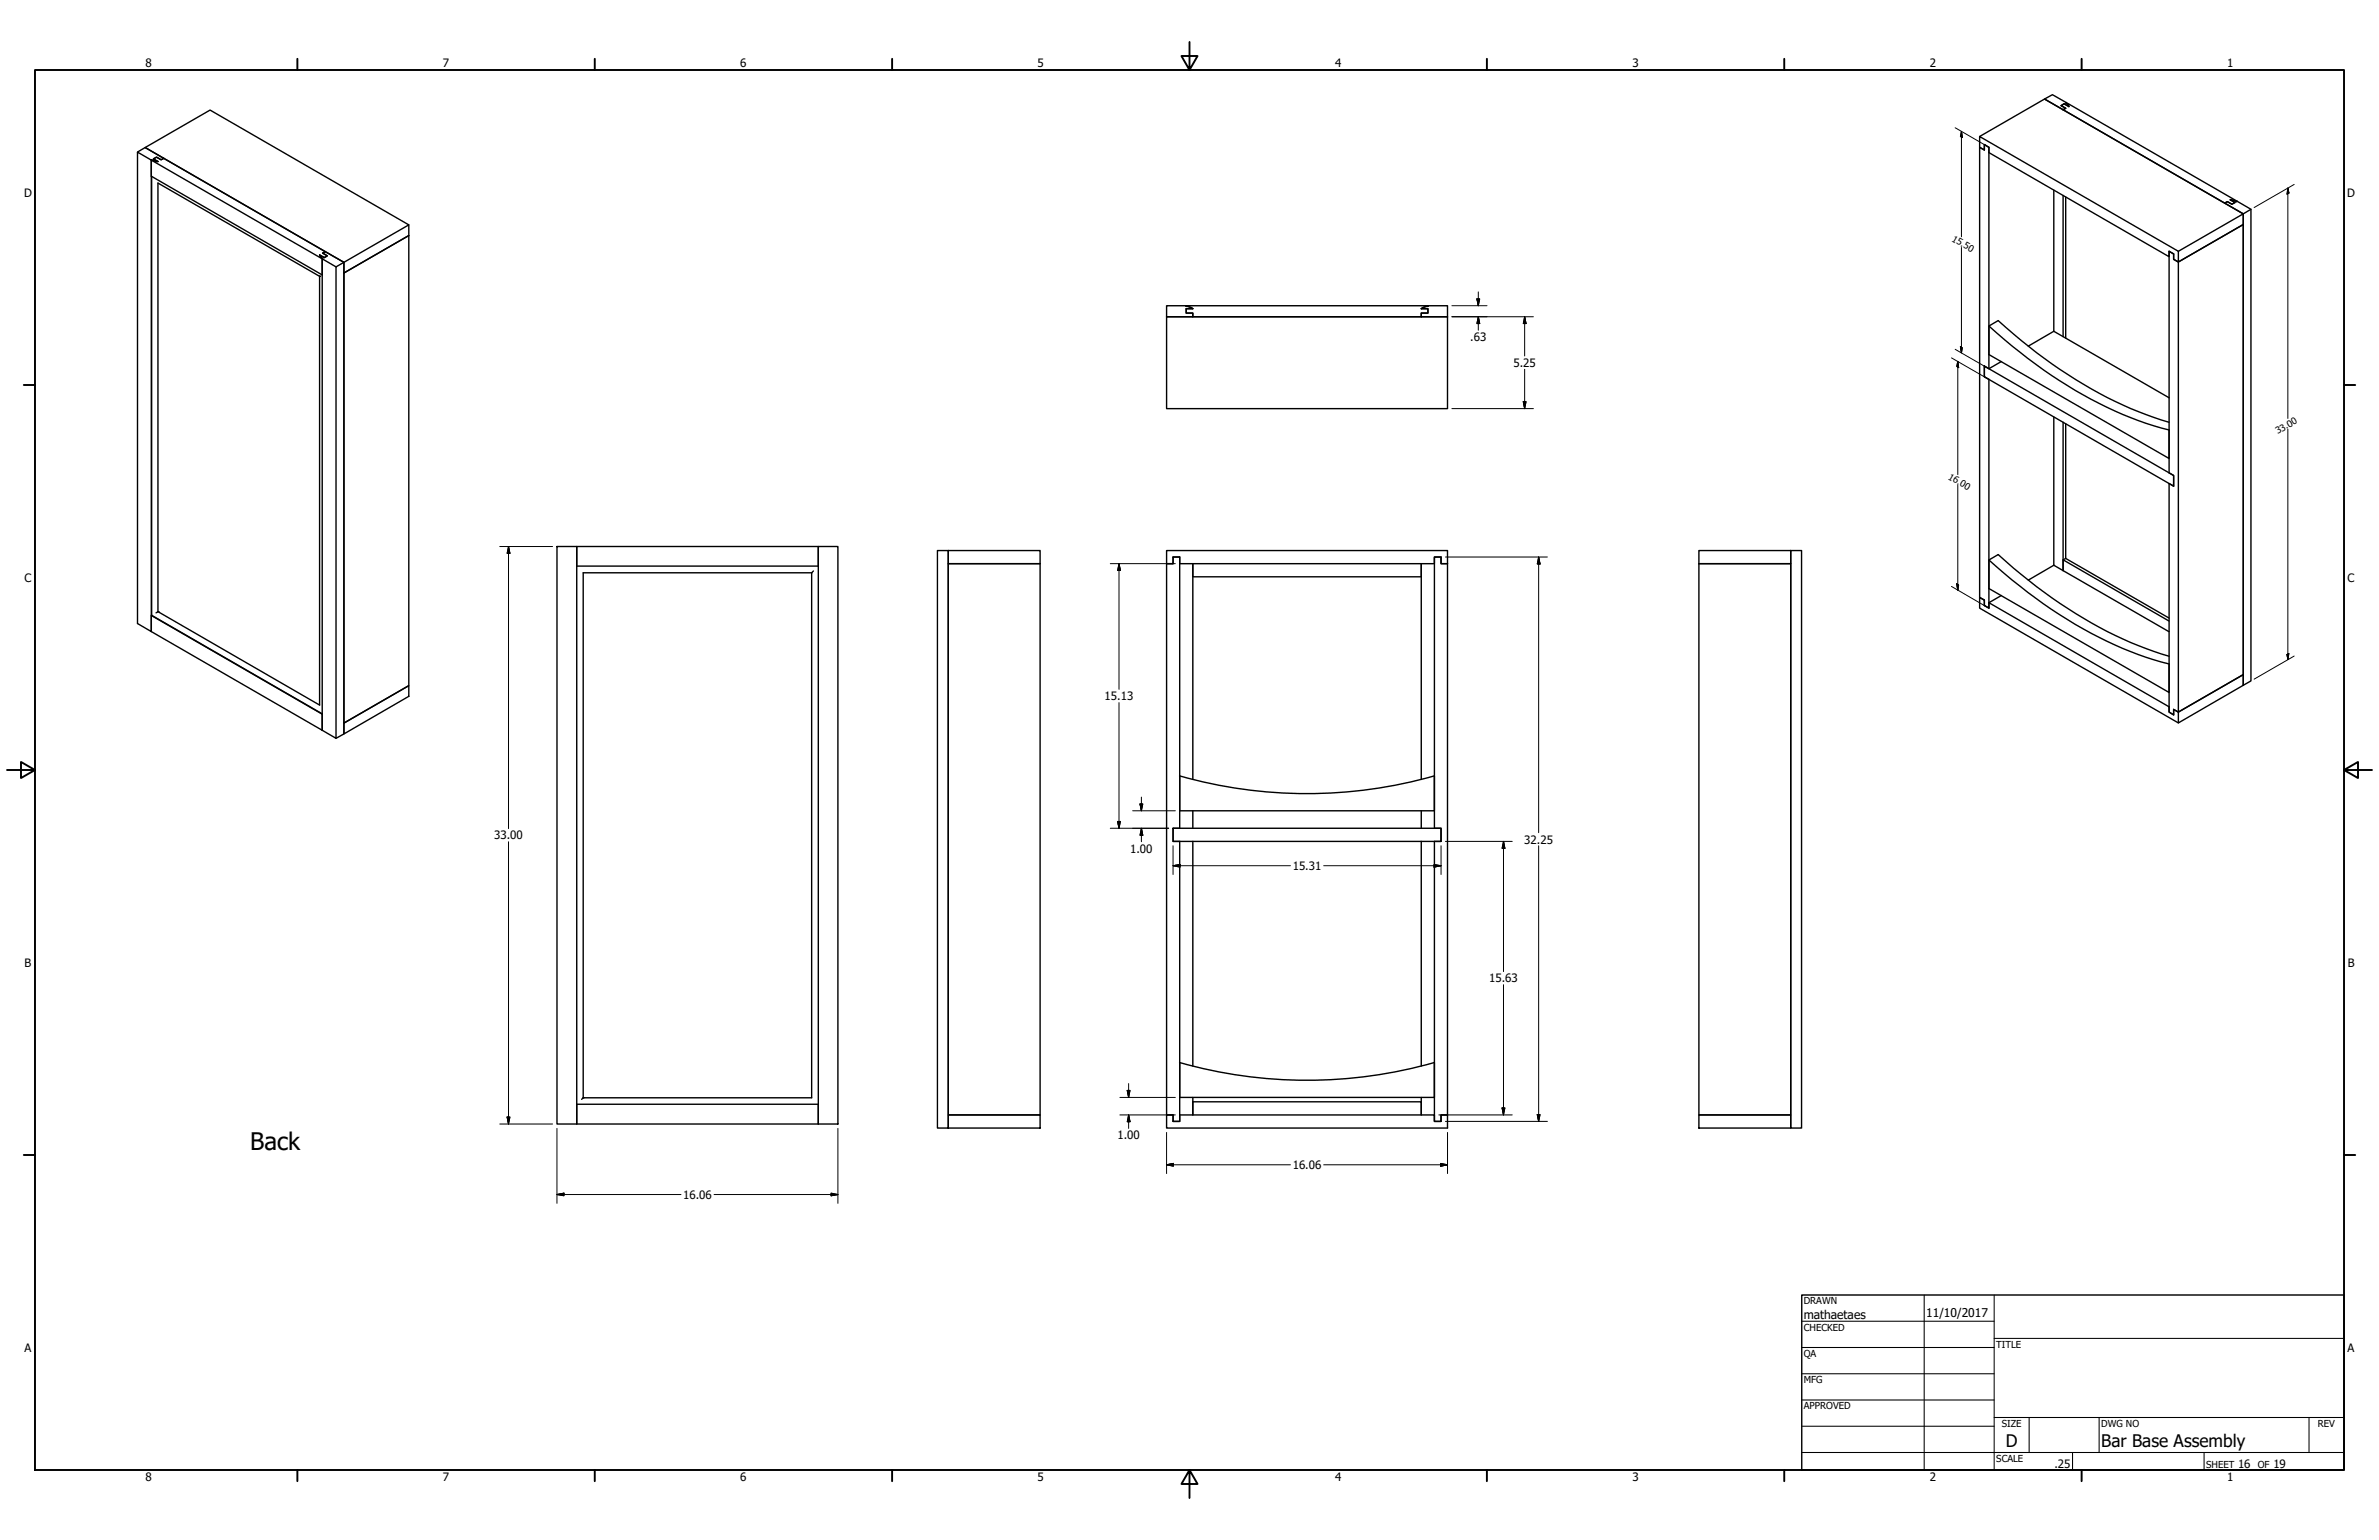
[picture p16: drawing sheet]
<svg xmlns="http://www.w3.org/2000/svg" width="864mm" height="559mm" viewBox="0 0 864 559" stroke-linecap="round" stroke-linejoin="round" font-family="sans-serif">
<defs><g id="words">
<text font-size="8.8" x="90.9" y="417.2">Back</text>
<g font-size="6.3">
<text x="728.1" y="524.9">D</text>
<text x="762.8" y="525">Bar Base Assembly</text>
</g>
<g font-size="4.4">
<text x="654.8" y="478.6">mathaetaes</text>
<text x="699.3" y="478">11/10/2017</text>
</g>
<g font-size="4.2">
<text x="52.8" y="24.4">8</text>
<text x="160.8" y="24.4">7</text>
<text x="268.7" y="24.4">6</text>
<text x="376.7" y="24.4">5</text>
<text x="484.6" y="24.4">4</text>
<text x="592.6" y="24.4">3</text>
<text x="700.5" y="24.4">2</text>
<text x="808.5" y="24.4">1</text>
<text x="8.8" y="71.4">D</text>
<text x="852" y="71.4">D</text>
<text x="533.7" y="123.7">.63</text>
<text x="549.4" y="133.1">5.25</text>
<text x="8.9" y="211.1">C</text>
<text x="852.2" y="211.1">C</text>
<text x="401" y="254.1">15.13</text>
<text x="179.4" y="304.6">33.00</text>
<text x="410.3" y="309.4">1.00</text>
<text x="553.3" y="306.1">32.25</text>
<text x="469.3" y="315.7">15.31</text>
<text x="9" y="350.8">B</text>
<text x="852.2" y="350.8">B</text>
<text x="540.6" y="356.5">15.63</text>
<text x="405.6" y="413.3">1.00</text>
<text x="469.3" y="424.2">16.06</text>
<text x="248" y="435">16.06</text>
<text x="8.9" y="490.5">A</text>
<text x="852.2" y="490.5">A</text>
<text x="745.7" y="532.6">.25</text>
<text x="812.4" y="532.6">16</text>
<text x="825.2" y="532.6">19</text>
<text x="52.8" y="537.5">8</text>
<text x="160.8" y="537.5">7</text>
<text x="268.7" y="537.5">6</text>
<text x="376.7" y="537.5">5</text>
<text x="484.6" y="537.5">4</text>
<text x="592.6" y="537.5">3</text>
<text x="700.5" y="537.5">2</text>
<text x="808.5" y="537.5">1</text>
</g>
<g font-size="3.5">
<text x="654.8" y="473.2">DRAWN</text>
<text x="654.8" y="482.8">CHECKED</text>
<text x="724.7" y="488.9">TITLE</text>
<text x="654.8" y="492.3">QA</text>
<text x="654.8" y="501.8">MFG</text>
<text x="654.8" y="511.4">APPROVED</text>
<text x="726.7" y="517.7">SIZE</text>
<text x="762.8" y="517.7">DWG NO</text>
<text x="841.4" y="517.7">REV</text>
<text x="724.7" y="530.4">SCALE</text>
<text x="800.9" y="532.6">SHEET</text>
<text x="819.7" y="532.6">OF</text>
</g>
<g font-size="3.4">
<text x="708.3" y="87.4" transform="rotate(30 708.3 87.4)">15.50</text>
<text x="826.8" y="157.6" transform="rotate(-30 826.8 157.6)">33.00</text>
<text x="707" y="173.7" transform="rotate(30 707 173.7)">16.00</text>
</g>
</g></defs>
<!-- layer: Hidden (ANSI) -->
<g fill="none" stroke="#000" stroke-width=".51">
<path d="M748.2 38.4l1.7 .9-1 .5M748.2 38.3l1.1-.6 1.7 1M748.9 39.8l65.4 37.8-72.1-41.7-23.6 13.6M749.9 37.3l.7 .5 .4 .9M749.9 37.3l-4.9-2.9-2.8 1.5 6.7 3.9M749.9 37.3l62.2 35.7-2.5-.5M751 38.7l-1.7-1-1.1 .7 1.7 .9-1 .5M49.9 55.2l2.8-1.7 6.7 4M55.1 58l2.2 .6M55.1 58l-.2 171.2-5-2.9v-171.1l72.1 41.6M55.1 58l-.2 5.9 62.1 35.9 .1-6-.6-.5-.5-.8M59.4 57.5l-.9 .5-1.7-1-1.1 .7 1.6 .9"/>
<path d="M718.6 49.5l72.2 41.7v3.9l-1.7-1v-2l-1.7-.9v2l-65.4-37.8v-1.9l-1.7-1v1.9l-1.7-.9zM55.1 64v159.3M745.6 69v51.2M748.9 70.9v51.3M749.9 71.5v51.2M809.6 72.5l1.7 1-1.1 .6-1.7-.9-.9 .5M809.6 72.5l2.5 .5 5 2.9v171.2l-2.8 1.6M817.1 75.9l-2.8 1.7v171.1M116 92.5l1.1 1.4-.1 171.1M118 91.3l-.8 .6 1.6 .9-1.1 .7-1.7-1M118 91.3l6.8 3.9v171.1l-2.8 1.6M124.8 99.1l23.6-13.6v163.3l-23.6 13.6z"/>
<path d="M124.8 99.1l23.6-13.6v-3.9l-72.1-41.7-23.6 13.6 72.1 41.7-2.8 1.6v171.1l-5-2.9M148.4 81.6l-23.6 13.6v3.9M790.8 91.2l23.5-13.6v3.9l-23.5 13.6v167.2l23.5-13.6M116 100.3l-58.7-33.9v155.5M116 100.3v155.5l-58.7-33.9M116.1 100.2l-.1 .1M423.5 114.9h102v33.4h-102zM430.6 111.1v-.2h87.8v.2v-.2h7.1v4h-9.6M430.6 111.1v-.2h-7.1v4h9.5M430.6 111.2l1 .1 1.4 .7M430.6 111.1l1.5 .3 .9 .6M433 112h-2.4v1.6h2.4v1.3"/>
<path d="M433 114.9h82.9M518.3 111.1l-1.5 .3-.9 .6h2.5v1.6h-2.5v1.3M518.3 111.2l-1 .1-1.3 .7M722 118.3a168.5 168.5 0 0 0 57 35.3l8.4 2.4v10.4l-65.4-37.7v-10.4l3.4-2a167.9 167.9 0 0 0 56.4 35.1l5.6 1.8M720.3 132.8l68.8 39.7v3.9l-68.8-39.7zM726.5 131.2l-4.5 2.6-1.7-1v3.9l1.7 1v83l-1.7-1v-2l-1.7-.9v-163.3l1.7 .9v-1.9l1.7 1v80.3M745.6 120.2l-9.3 5.4M745.6 120.2l41.8 24.1M745.6 151.3v53.8M748.9 153.2v53.9v-4l1-.5 37.5 21.7M749.9 153.8v48.8M202.2 198.3h7.2v209.6h-7.2z"/>
<path d="M209.4 198.3h87.7v7.1h-87.7zM297.1 198.3h7.1v209.6h-7.1zM340.3 199.8h3.9v209.5h-3.9zM344.2 199.8h33.4v4.7h-33.4zM423.5 199.8h102v4.7h-2.4v-2.4h-2.4v2.4h-92.5v-2.4h-2.4v2.4h-2.3zM616.7 199.8h33.3v4.7h-33.3zM650 199.8h4v209.5h-4zM294.6 207.8v190.5h-82.9M294.7 207.8h-83v190.5M295.3 207.2l-.7 .6M344.2 204.5h33.4v200.1h-33.4zM425.8 202.1h2.4v98.4h-2.4v4.8h2.4v101.6h-2.4v-2.3h-2.3v-200.1h2.3z"/>
<path d="M515.9 209.3h-82.9v-4.8v78.3M515.9 204.5v78.3M520.7 202.1h2.4v2.4h2.4v200.1h-2.4v2.3h-2.4v-101.6h2.4v-4.8h-2.4zM616.7 204.5h33.3v200.1h-33.3zM722 203.2a168.5 168.5 0 0 0 57 35.3l8.4 2.4v10.4l-65.4-37.7v-10.4l3.4-2a167.9 167.9 0 0 0 56.4 35.1l5.6 1.8M722 218.7v2l-1.7-1v-2l-1.7-.9v3.9l72.2 41.6M722 218.7l65.4 37.8v1.9l1.7 1v-2M726.5 216.1l-4.5 2.6M745.6 205.1l-9.3 5.4M745.6 205.1l41.8 24.1M748.9 203.1l38.5 22.3M54.9 223.3l62.1 35.8v5.9"/>
<path d="M55.1 223.3l-.2 5.9 62.1 35.8M55.1 223.3l61.9 35.7M57.3 221.9l-.7 .5M814.3 248.7v-167.2l-23.5 13.6-1.7-1v-2l-1.7-.9v80.4l1.7 .9v3.9l-1.7-.9v82.9l1.7 1v-2M814.3 244.8l-23.5 13.6-1.7-1M124.8 262.4l23.6-13.6v3.9l-23.6 13.6zM428.2 281.5a169.3 169.3 0 0 0 92.4 0M433 294.2v6.3M515.9 294.2v6.3M520.7 281.6v12.6h-92.5M425.8 300.5h97.3v4.8h-97.3zM433 305.3v81.5"/>
<path d="M515.9 305.3v81.5M211.7 398.3l-.6 .6M428.2 385.5a169.3 169.3 0 0 0 92.4 .1M428.2 385.6v12.6h92.5v-12.6M433 398.2v6.4M515.9 398.2v6.4v-4.8h-82.9M209.4 400.7h87.7v7.2h-87.7zM344.2 404.6h33.4v4.7h-33.4zM423.5 404.6h2.3v2.3h2.4v-2.3h92.5v2.3h2.4v-2.3h2.4v4.7h-102zM616.7 404.6h33.3v4.7h-33.3z"/>
</g>
<g fill="#000">
<circle cx="116" cy="100.3" r=".25"/>
<circle cx="57.3" cy="221.9" r=".25"/>
<circle cx="211.7" cy="398.3" r=".25"/>
</g>
<!-- layer: Symbol (ANSI) -->
<g fill="none" stroke="#000" stroke-width=".7">
<path d="M431.8 15.2v10.2l-2.9-5.1h5.8l-2.9 5.1M12.7 25.4h838.2v508h-838.2zM107.9 21.3v4.1M215.9 21.3v4.1M323.8 21.3v4.1M539.8 21.3v4.1M647.7 21.3v4.1M755.6 21.3v4.1M8.6 139.7h4.1M850.9 139.7h4.1M2.5 279.4h10.2l-5.1-2.9v5.8l5.1-2.9M850.9 279.4l5.1 2.9v-5.8l-5.1 2.9h10.2"/>
<path d="M8.6 419.1h4.1M850.9 419.1h4.1M107.9 533.4v4.1M215.9 533.4v4.1M323.8 533.4v4.1M431.8 533.4l2.9 5.1h-5.8l2.9-5.1v10.2M539.8 533.4v4.1M647.7 533.4v4.1M755.6 533.4v4.1"/>
</g>
<!-- layer: Title (ANSI) -->
<g fill="none" stroke="#000" stroke-width=".38">
<path d="M654 479.4h69.9M698.5 469.9v63.5M723.9 469.9v63.5M654 488.9h69.9M654 498.5h69.9M723.9 485.6h127M654 508h69.9M654 517.5h69.9M723.9 514.3h127M736.6 514.3v12.7M762 514.3v12.7M838.2 514.3v12.7"/>
<path d="M654 527h196.9M752.3 527v6.4M800.1 527v6.4"/>
</g>
<path d="M654 469.9h196.9v63.5h-196.9z" fill="none" stroke="#000" stroke-width=".51"/>
<!-- layer: Visible Narrow (ANSI) -->
<g fill="none" stroke="#000" stroke-width=".36">
<path d="M709.7 46.4l11.2 6.4M712 47.7l.3 2.2-.7-.4zM712 47.7v38.2M830.5 68.3l.4 1.7-.7 .5zM830.5 68.3v83.5M832.8 66.9l-14.5 8.4M712 89.8v38.2M527 110.9h12.8M527 114.9h29.6M536.1 108.5h1l-.5 2.4zM536.6 114.9l.5 2.5h-1zM536.6 105.9v5"/>
<path d="M536.6 114.9v4.9M553.5 114.9l.5 2.5h-1zM553.5 114.9v14.3M553.5 134v14.3M708.4 129.9l12.5 7.1M709.7 126.7l11.2 6.5M710.7 131.1l.3 2.3-.7-.4zM710.7 131.1v41.1M711.6 125.8l.7 .4-.3 1.8zM527 148.3h29.6M553 145.7h1l-.5 2.6zM830.5 155.7v83.6"/>
<path d="M710.7 176.1v38M181.4 198.3h19.2M184.6 198.3l.5 2.5h-1zM184.6 198.3v102.4M403 204.5h23.7M406.2 204.5l.5 2.5h-1zM406.2 204.5v45.6M524.7 202.1h37M558.5 202.1l.6 2.6h-1.1zM558.5 202.1v100M708.4 212.8l12.5 7.2M710.3 211.8l.7 .5-.3 1.8z"/>
<path d="M830.2 237.5l.7-.4-.4 2.2zM832.8 238.1l-14.5 8.3M406.2 255v45.5M405.7 298.1h1l-.5 2.4zM411.2 294.2h15.5M413.8 291.7h1l-.5 2.5zM414.3 289.2v5M184.6 305.4v102.5M403 300.5h21.2M414.3 300.5l.5 2.6h-1zM414.3 300.5v4.9M425.8 314.1l2.6-.4v.9z"/>
<path d="M425.8 314.1h42.6M425.8 306.9v10.4M480.5 314.1h42.6M520.6 313.7l2.5 .4-2.5 .5zM523.1 306.9v10.4M524.7 305.3h24.3M545.8 305.3l.5 2.5h-1zM545.8 305.3v47.3M558.5 306.9v100M545.8 357.3v47.3M406.5 398.2h20.2M409.2 395.7h1l-.5 2.5z"/>
<path d="M409.7 393.2v5M181.4 407.9h19.2M184.1 405.3h1l-.5 2.6zM202.2 409.4v27.2M304.2 409.4v27.2M406.5 404.6h20.2M409.7 404.6l.5 2.4h-1zM409.7 404.6v4.8M423.5 410.9v14.9M522.3 404.6h26.7M524.7 406.9h37M525.5 410.9v14.9"/>
<path d="M545.3 402h1l-.5 2.6zM558 404.4h1.1l-.6 2.5zM202.2 433.5l2.5-.6v1zM202.2 433.5h45M259.2 433.5h45M301.7 432.9l2.5 .6-2.5 .4zM423.5 422.7l2.5-.6v1.1zM423.5 422.7h44.9M480.5 422.7h45M523 422.1l2.5 .6-2.5 .5z"/>
</g>
<g fill="#000" stroke="#000" stroke-width=".36">
<path d="M712 47.7l.3 2.2zM712 47.7l.3 2.2-.7-.4zM830.5 68.3l.4 1.7zM830.5 68.3l.4 1.7-.7 .5zM536.1 108.5l.5 2.4zM536.1 108.5h1l-.5 2.4zM536.6 114.9l.5 2.5zM536.6 114.9l.5 2.5h-1zM553.5 114.9l.5 2.5zM553.5 114.9l.5 2.5h-1zM710.7 131.1l.3 2.3zM710.7 131.1l.3 2.3-.7-.4z"/>
<path d="M711.6 125.8l.4 2.2zM711.6 125.8l.7 .4-.3 1.8zM553 145.7l.5 2.6zM553 145.7h1l-.5 2.6zM184.6 198.3l.5 2.5zM184.6 198.3l.5 2.5h-1zM406.2 204.5l.5 2.5zM406.2 204.5l.5 2.5h-1zM558.5 202.1l.6 2.6zM558.5 202.1l.6 2.6h-1.1zM710.3 211.8l.4 2.3zM710.3 211.8l.7 .5-.3 1.8z"/>
<path d="M830.2 237.5l.3 1.8zM830.2 237.5l.7-.4-.4 2.2zM405.7 298.1l.5 2.4zM405.7 298.1h1l-.5 2.4zM413.8 291.7l.5 2.5zM413.8 291.7h1l-.5 2.5zM414.3 300.5l.5 2.6zM414.3 300.5l.5 2.6h-1zM425.8 314.1l2.6-.4zM425.8 314.1l2.6-.4v.9zM520.6 314.6l2.5-.5zM520.6 313.7l2.5 .4-2.5 .5z"/>
<path d="M545.8 305.3l.5 2.5zM545.8 305.3l.5 2.5h-1zM409.2 395.7l.5 2.5zM409.2 395.7h1l-.5 2.5zM184.1 405.3l.5 2.6zM184.1 405.3h1l-.5 2.6zM409.7 404.6l.5 2.4zM409.7 404.6l.5 2.4h-1zM545.3 402l.5 2.6zM545.3 402h1l-.5 2.6zM558 404.4l.5 2.5zM558 404.4h1.1l-.6 2.5z"/>
<path d="M202.2 433.5l2.5-.6zM202.2 433.5l2.5-.6v1zM301.7 433.9l2.5-.4zM301.7 432.9l2.5 .6-2.5 .4zM423.5 422.7l2.5-.6zM423.5 422.7l2.5-.6v1.1zM523 423.2l2.5-.5zM523 422.1l2.5 .6-2.5 .5z"/>
</g>
<use href="#words"/>
</svg>
